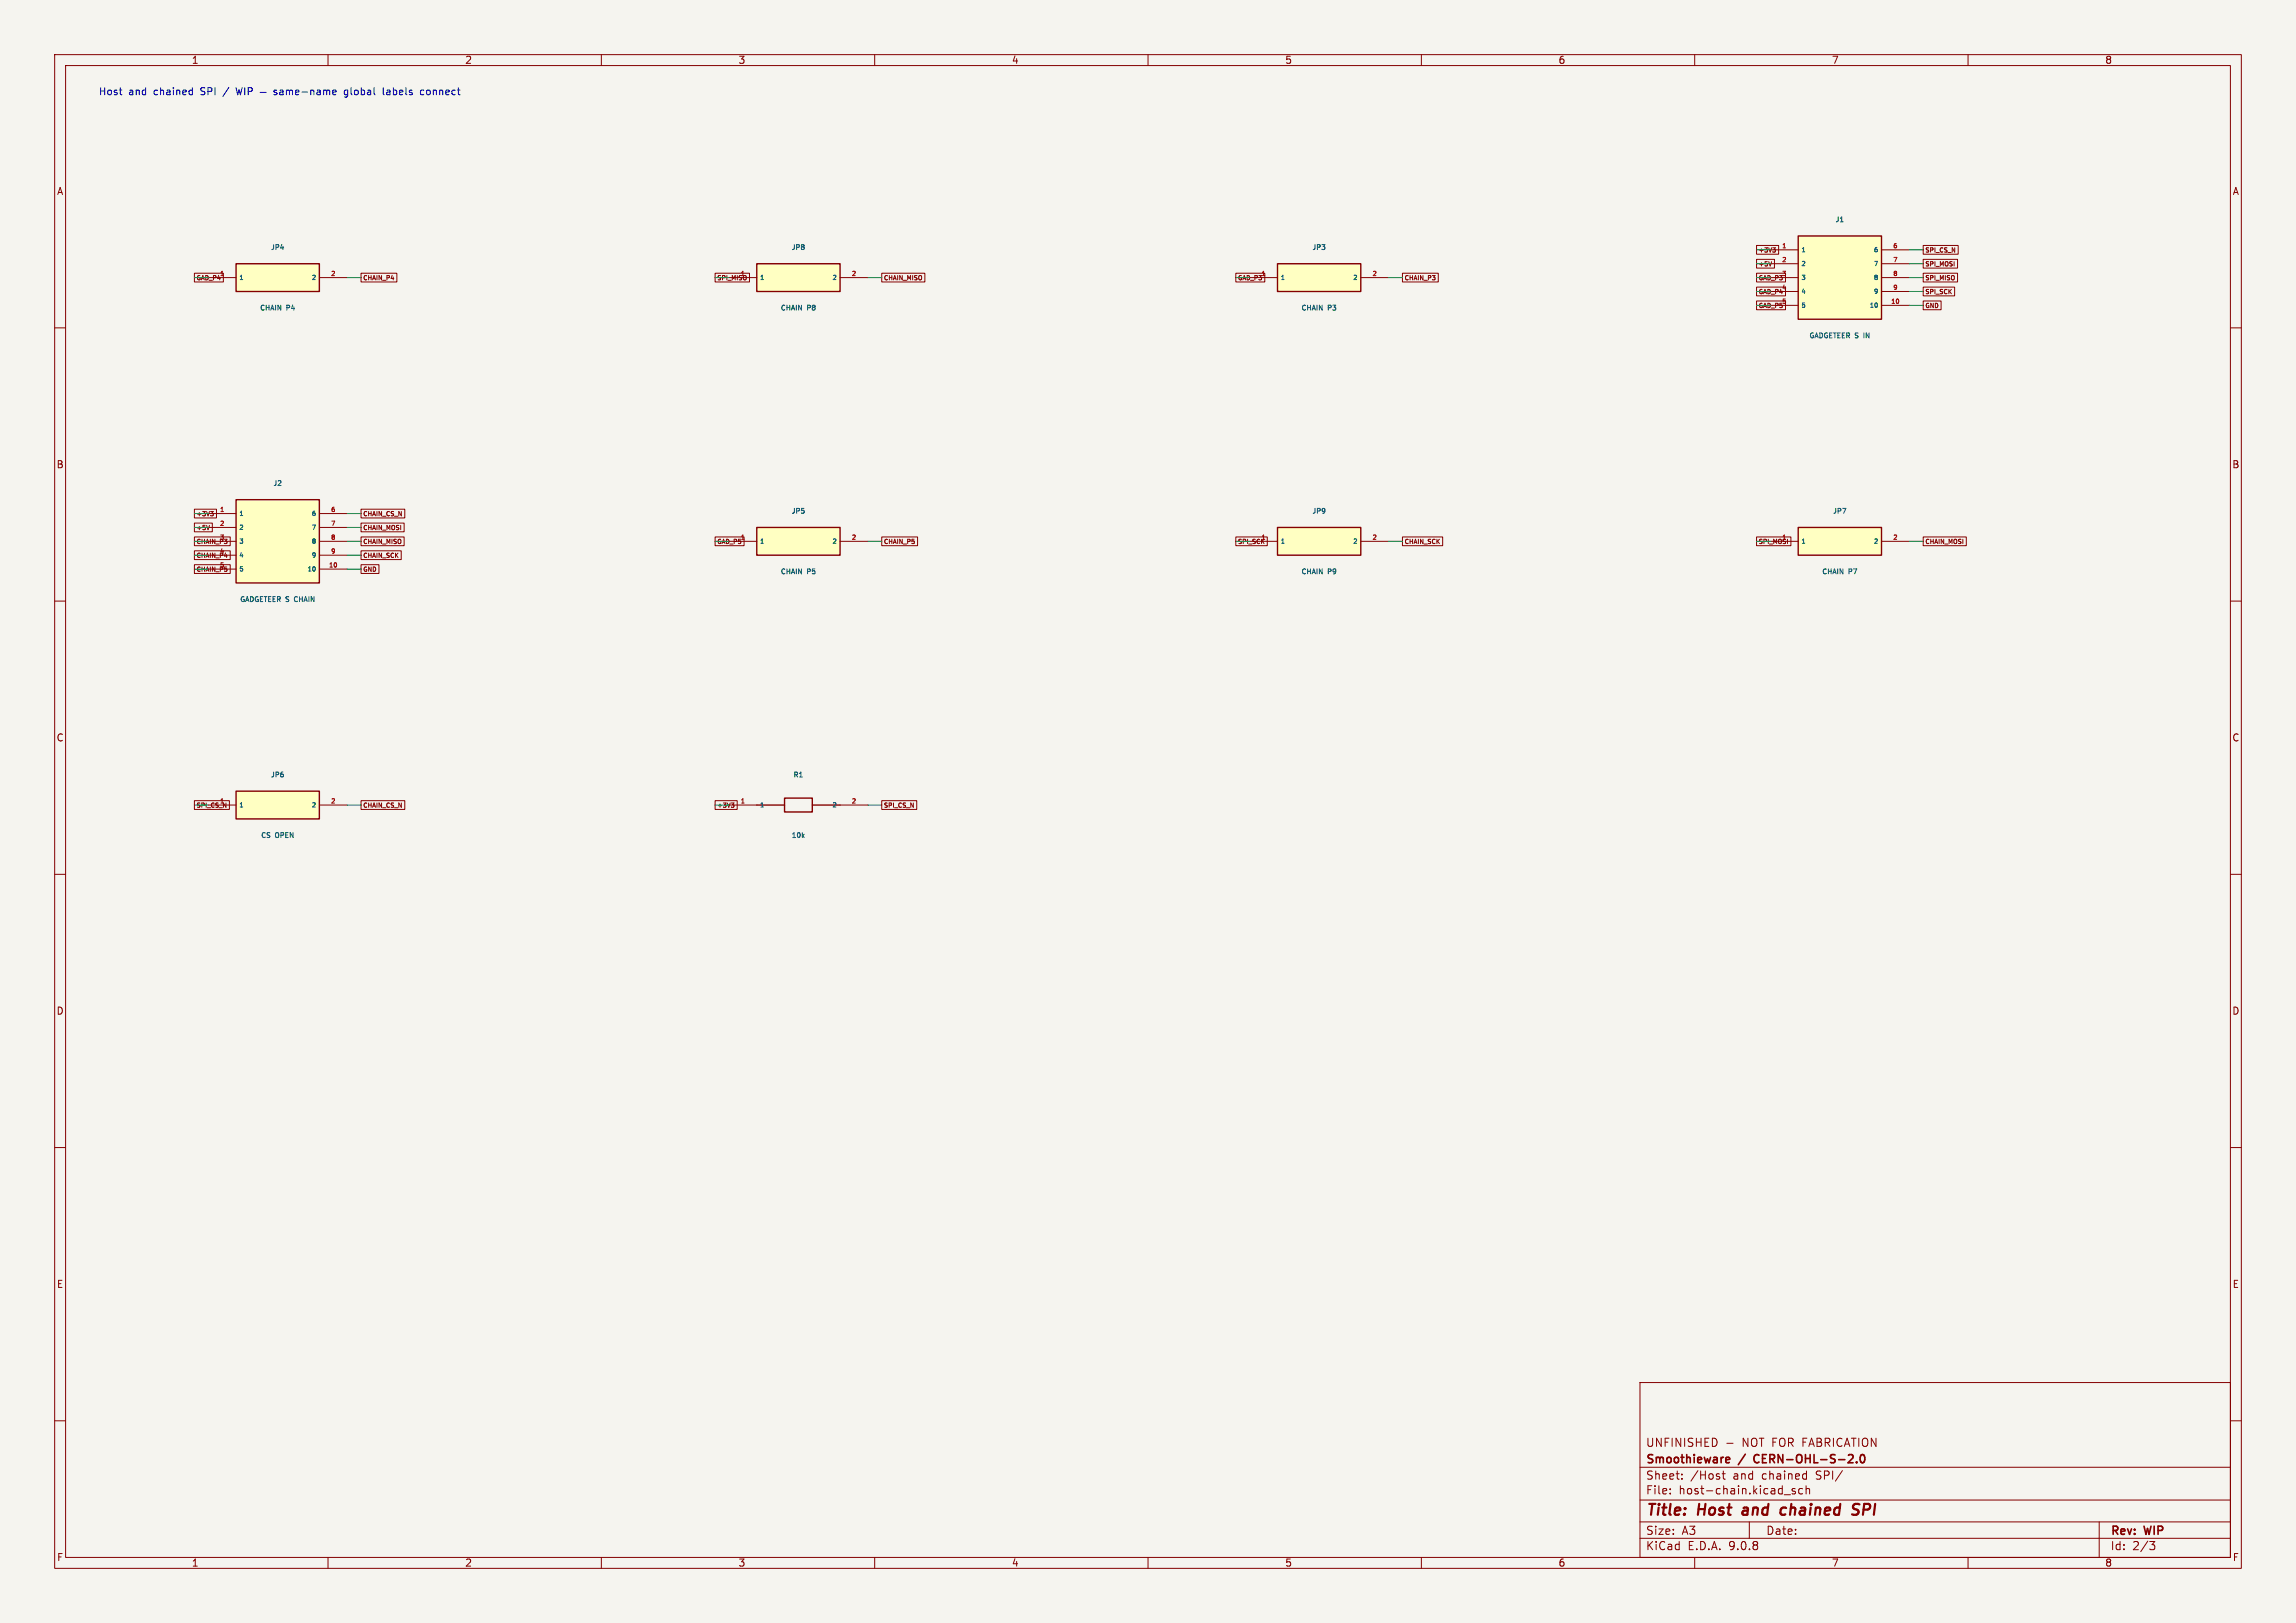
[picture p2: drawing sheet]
<svg xmlns="http://www.w3.org/2000/svg" width="420mm" height="297mm" viewBox="0 0 420 297" stroke-linecap="round" stroke-linejoin="round" font-family="sans-serif">
<defs><g id="words">
<g font-size="2.8" fill="#840000">
<text x="301" y="277.9">Title:</text>
<text x="310.6" y="277.9">Host</text>
<text x="319.6" y="277.9">and</text>
<text x="327.4" y="277.9">chained</text>
<text x="341.3" y="277.9">SPI</text>
</g>
<g font-size="2.1" fill="#840000">
<text x="301" y="268.2">Smoothieware</text>
<text x="301" y="265">UNFINISHED</text>
<text x="318.2" y="268.2">/</text>
<text x="318.7" y="265">NOT FOR FABRICATION</text>
<text x="321.5" y="268.2">CERN-OHL-S-2.0</text>
<text x="301" y="273.7">File:</text>
<text x="301" y="271">Sheet:</text>
<text x="307.1" y="273.7">host-chain.kicad_sch</text>
<text x="309.2" y="271">/Host</text>
<text x="317.1" y="271">and</text>
<text x="322.5" y="271">chained</text>
<text x="332.5" y="271">SPI/</text>
<text x="301" y="281.1">Size:</text>
<text x="307.6" y="281.1">A3</text>
<text x="323" y="281.1">Date:</text>
<text x="386" y="281.3">Rev:</text>
<text x="392.4" y="281.3">WIP</text>
<text x="301" y="283.9">KiCad</text>
<text x="308.7" y="283.9">E.D.A.</text>
<text x="316.3" y="283.9">9.0.8</text>
<text x="386" y="283.9">Id:</text>
<text x="390.1" y="283.9">2/3</text>
</g>
<g font-size="1.8" fill="#840000">
<text x="35" y="11.9">1</text>
<text x="85" y="11.9">2</text>
<text x="135" y="11.9">3</text>
<text x="185" y="11.9">4</text>
<text x="235" y="11.9">5</text>
<text x="285" y="11.9">6</text>
<text x="335" y="11.9">7</text>
<text x="385" y="11.9">8</text>
<text x="10.3" y="35.9">A</text>
<text x="408.3" y="35.9">A</text>
<text x="10.3" y="85.9">B</text>
<text x="408.2" y="85.9">B</text>
<text x="10.3" y="135.9">C</text>
<text x="408.2" y="135.9">C</text>
<text x="10.3" y="185.9">D</text>
<text x="408.2" y="185.9">D</text>
<text x="10.3" y="235.9">E</text>
<text x="408.3" y="235.9">E</text>
<text x="10.3" y="285.9">F</text>
<text x="35" y="286.9">1</text>
<text x="85" y="286.9">2</text>
<text x="135" y="286.9">3</text>
<text x="185" y="286.9">4</text>
<text x="235" y="286.9">5</text>
<text x="285" y="286.9">6</text>
<text x="335" y="286.9">7</text>
<text x="385" y="286.9">8</text>
<text x="408.3" y="285.9">F</text>
</g>
<g font-size="1.8" fill="#0000c2">
<text x="18" y="17.6">Host</text>
<text x="23.5" y="17.6">and</text>
<text x="28.2" y="17.6">chained</text>
<text x="37" y="17.6">SPI</text>
<text x="41.3" y="17.6">/</text>
<text x="64.2" y="17.6">global</text>
<text x="71.5" y="17.6">labels</text>
<text x="78.5" y="17.6">connect</text>
</g>
<g font-size="1.3" fill="#006464">
<text x="335.6" y="40.9">J1</text>
<text x="49.4" y="45.9">JP4</text>
<text x="144.7" y="45.9">JP8</text>
<text x="239.9" y="45.9">JP3</text>
<text x="47.4" y="57">CHAIN</text>
<text x="52.4" y="57">P4</text>
<text x="142.7" y="57">CHAIN</text>
<text x="147.6" y="57">P8</text>
<text x="237.9" y="57">CHAIN</text>
<text x="242.9" y="57">P3</text>
<text x="330.9" y="62.1">GADGETEER S</text>
<text x="341.1" y="62.1">IN</text>
<text x="49.9" y="89.1">J2</text>
<text x="144.7" y="94.2">JP5</text>
<text x="239.9" y="94.2">JP9</text>
<text x="335.2" y="94.2">JP7</text>
<text x="142.7" y="105.3">CHAIN</text>
<text x="147.6" y="105.3">P5</text>
<text x="237.9" y="105.3">CHAIN</text>
<text x="242.9" y="105.3">P9</text>
<text x="333.2" y="105.3">CHAIN</text>
<text x="338.1" y="105.3">P7</text>
<text x="43.8" y="110.4">GADGETEER S</text>
<text x="54.1" y="110.4">CHAIN</text>
<text x="49.4" y="142.5">JP6</text>
<text x="145" y="142.5">R1</text>
<text x="47.6" y="153.5">CS</text>
<text x="50.4" y="153.5">OPEN</text>
<text x="144.7" y="153.5">10k</text>
</g>
<g font-size="1.1" fill="#840000">
<text x="321.6" y="46.4">+3V3</text>
<text x="352.1" y="46.4">SPI_CS_N</text>
<text x="35.9" y="51.5">GAD_P4</text>
<text x="66.3" y="51.5">CHAIN_P4</text>
<text x="131.1" y="51.5">SPI_MISO</text>
<text x="135.4" y="50.5">1</text>
<text x="161.6" y="51.5">CHAIN_MISO</text>
<text x="226.4" y="51.5">GAD_P3</text>
<text x="230.6" y="50.5">1</text>
<text x="256.8" y="51.5">CHAIN_P3</text>
<text x="321.6" y="48.9">+5V</text>
<text x="321.6" y="51.5">GAD_P3</text>
<text x="325.9" y="50.5">3</text>
<text x="352.1" y="48.9">SPI_MOSI</text>
<text x="352.1" y="51.5">SPI_MISO</text>
<text x="321.6" y="54">GAD_P4</text>
<text x="321.6" y="56.6">GAD_P5</text>
<text x="325.9" y="55.6">5</text>
<text x="352.1" y="56.6">GND</text>
<text x="352.1" y="54">SPI_SCK</text>
<text x="35.9" y="94.7">+3V3</text>
<text x="66.3" y="94.7">CHAIN_CS_N</text>
<text x="35.9" y="99.7">CHAIN_P3</text>
<text x="35.9" y="97.2">+5V</text>
<text x="40.1" y="98.8">3</text>
<text x="40.1" y="101.3">4</text>
<text x="66.3" y="97.2">CHAIN_MOSI</text>
<text x="66.3" y="99.7">CHAIN_MISO</text>
<text x="131.1" y="99.7">GAD_P5</text>
<text x="135.4" y="98.8">1</text>
<text x="161.6" y="99.7">CHAIN_P5</text>
<text x="226.4" y="99.7">SPI_SCK</text>
<text x="230.6" y="98.8">1</text>
<text x="256.8" y="99.7">CHAIN_SCK</text>
<text x="321.6" y="99.7">SPI_MOSI</text>
<text x="325.9" y="98.8">1</text>
<text x="352.1" y="99.7">CHAIN_MOSI</text>
<text x="35.9" y="102.3">CHAIN_P4</text>
<text x="35.9" y="104.8">CHAIN_P5</text>
<text x="40.1" y="103.9">5</text>
<text x="66.3" y="104.8">GND</text>
<text x="66.3" y="102.3">CHAIN_SCK</text>
<text x="35.9" y="148">SPI_CS_N</text>
<text x="40.1" y="147.1">1</text>
<text x="66.3" y="148">CHAIN_CS_N</text>
<text x="131.1" y="148">+3V3</text>
<text x="161.6" y="148">SPI_CS_N</text>
</g>
<g font-size="1.1" fill="#a90000">
<text x="325.9" y="45.5">1</text>
<text x="346.2" y="45.5">6</text>
<text x="40.1" y="50.5">1</text>
<text x="60.4" y="50.5">2</text>
<text x="155.7" y="50.5">2</text>
<text x="250.9" y="50.5">2</text>
<text x="325.9" y="48">2</text>
<text x="325.9" y="53.1">4</text>
<text x="346.2" y="48">7</text>
<text x="346.2" y="50.5">8</text>
<text x="346.2" y="53.1">9</text>
<text x="345.8" y="55.6">10</text>
<text x="40.1" y="93.7">1</text>
<text x="60.4" y="93.7">6</text>
<text x="40.1" y="96.3">2</text>
<text x="60.4" y="96.3">7</text>
<text x="60.4" y="98.8">8</text>
<text x="60.4" y="101.3">9</text>
<text x="155.7" y="98.8">2</text>
<text x="250.9" y="98.8">2</text>
<text x="346.2" y="98.8">2</text>
<text x="60" y="103.9">10</text>
<text x="60.4" y="147.1">2</text>
<text x="135.4" y="147.1">1</text>
<text x="155.7" y="147.1">2</text>
</g>
<g font-size="1.1" fill="#006464">
<text x="329.4" y="46.3">1</text>
<text x="342.6" y="46.3">6</text>
<text x="43.7" y="51.4">1</text>
<text x="56.9" y="51.4">2</text>
<text x="138.9" y="51.4">1</text>
<text x="152.1" y="51.4">2</text>
<text x="234.2" y="51.4">1</text>
<text x="247.4" y="51.4">2</text>
<text x="329.4" y="48.9">2</text>
<text x="329.4" y="51.4">3</text>
<text x="329.4" y="54">4</text>
<text x="342.6" y="48.9">7</text>
<text x="342.6" y="51.4">8</text>
<text x="342.6" y="54">9</text>
<text x="329.4" y="56.5">5</text>
<text x="341.8" y="56.5">10</text>
<text x="43.7" y="94.6">1</text>
<text x="56.9" y="94.6">6</text>
<text x="43.7" y="97.1">2</text>
<text x="43.7" y="99.7">3</text>
<text x="56.9" y="97.1">7</text>
<text x="56.9" y="99.7">8</text>
<text x="138.9" y="99.7">1</text>
<text x="152.1" y="99.7">2</text>
<text x="234.2" y="99.7">1</text>
<text x="247.4" y="99.7">2</text>
<text x="329.4" y="99.7">1</text>
<text x="342.6" y="99.7">2</text>
<text x="43.7" y="102.2">4</text>
<text x="43.7" y="104.8">5</text>
<text x="56.1" y="104.8">10</text>
<text x="56.9" y="102.2">9</text>
<text x="43.7" y="147.9">1</text>
<text x="56.9" y="147.9">2</text>
<text x="138.9" y="147.9">1</text>
<text x="152.1" y="147.9">2</text>
</g>
</g></defs>
<path d="M0 0h420v297h-420z" fill="#f5f4ef" stroke="#f5f4ef" stroke-width=".18"/>
<g fill="none" stroke="#840000" stroke-width=".18">
<path d="M10 10h400v277h-400zM12 12h396v273h-396zM60 10v2M110 10v2M160 10v2M210 10v2M260 10v2M310 10v2M360 10v2M10 60h2M408 60h2M10 110h2"/>
<path d="M408 110h2M10 160h2M408 160h2M10 210h2M408 210h2M300 253h108v32h-108zM10 260h2M300 278.5h108M300 274.5h108M300 268.5h108M305.5 273.2v.2M305.5 272.5v.1"/>
<path d="M307.7 270.5v.2M307.7 269.8v.1M315 269.7h.6M315.2 269.2v1.3l.4 .2M315.9 264.1h1.1M320 278.5v3M326.4 273.5h1.1M328.4 272.5l-.4-.1-.2 .2 .1 .2 .5 .2v.3h-.6M329.7 272.5l-.4-.1-.3 .3v.4l.2 .2h.5M330.3 269.7l.1 .1M330.4 272.5l.2-.1 .3 .1 .1 .9M330.4 271.9v1.5"/>
<path d="M330.4 269.2v1.5M330.4 270.6l-.1 .1M384 278.5v6.5M408 260h2M60 285v2M110 285v2M160 285v2M210 285v2M260 285v2M300 281.5h108M310 285v2M360 285v2"/>
<path d="M393.2 282.1h1l-.5 .6 .4 .1 .1 .5-.3 .3h-.5"/>
</g>
<path d="M318.8 276.5l-.1 .4 .3 .3M325.7 277l.3 .2 .6-.1M326.7 276a.66 .66 0 0 0-1 .3M339.1 276.1l.5 .2a.49 .49 0 0 1 .4 .5 .49 .49 0 0 1-.5 .4h-.5M340.1 275.3a.85 .85 0 0 0-1 .1" fill="none" stroke="#840000" stroke-width=".4"/>
<path d="M315.9 266.7l.4 .1 .1 .2-.7 .2M316.3 267.6l-.4 .1M321 266.4l-.2 .4 .2 .7M338 267.7h1M338.9 266.3v.5M339.6 267.5v.2M340.4 266.3l.2-.1a.8 .8 0 0 1 .5 .7 .8 .8 0 0 1-.5 .8l-.2-.2-.1-.4z" fill="none" stroke="#840000" stroke-width=".3"/>
<path d="M43.2 91.4h15.2v15.3h-15.2z" fill="#ffffc2"/>
<path d="M43.2 91.4h15.2v15.3h-15.2z" fill="none" stroke="#840000" stroke-width=".25"/>
<path d="M38.1 94h5.1M38.1 96.5h5.1M38.1 99.1h5.1M58.4 94h5.1M58.4 96.5h5.1M58.4 99.1h5.1M38.1 101.6h5.1M38.1 104.1h5.1M58.4 101.6h5.1M58.4 104.1h5.1" fill="none" stroke="#840000" stroke-width=".18"/>
<path d="M328.9 96.5h15.3v5.1h-15.3z" fill="#ffffc2"/>
<path d="M328.9 96.5h15.3v5.1h-15.3z" fill="none" stroke="#840000" stroke-width=".25"/>
<path d="M323.8 99.1h5.1M344.2 99.1h5" fill="none" stroke="#840000" stroke-width=".18"/>
<path d="M138.4 48.3h15.3v5h-15.3z" fill="#ffffc2"/>
<path d="M138.4 48.3h15.3v5h-15.3zM138.4 147.3h5.1M143.5 146.1h5.1v2.5h-5.1zM148.6 147.3h5.1" fill="none" stroke="#840000" stroke-width=".25"/>
<path d="M133.3 50.8h5.1M153.7 50.8h5M133.3 147.3h5.1M153.7 147.3h5" fill="none" stroke="#840000" stroke-width=".18"/>
<path d="M43.2 48.3h15.2v5h-15.2z" fill="#ffffc2"/>
<path d="M43.2 48.3h15.2v5h-15.2z" fill="none" stroke="#840000" stroke-width=".25"/>
<path d="M38.1 50.8h5.1M58.4 50.8h5.1" fill="none" stroke="#840000" stroke-width=".18"/>
<path d="M43.2 144.8h15.2v5.1h-15.2z" fill="#ffffc2"/>
<path d="M43.2 144.8h15.2v5.1h-15.2z" fill="none" stroke="#840000" stroke-width=".25"/>
<path d="M38.1 147.3h5.1M58.4 147.3h5.1" fill="none" stroke="#840000" stroke-width=".18"/>
<path d="M233.7 48.3h15.2v5h-15.2z" fill="#ffffc2"/>
<path d="M233.7 48.3h15.2v5h-15.2z" fill="none" stroke="#840000" stroke-width=".25"/>
<path d="M228.6 50.8h5.1M248.9 50.8h5.1" fill="none" stroke="#840000" stroke-width=".18"/>
<path d="M328.9 43.2h15.3v15.2h-15.3z" fill="#ffffc2"/>
<path d="M328.9 43.2h15.3v15.2h-15.3z" fill="none" stroke="#840000" stroke-width=".25"/>
<path d="M323.8 45.7h5.1M323.8 48.3h5.1M323.8 50.8h5.1M323.8 53.3h5.1M323.8 55.9h5.1M344.2 45.7h5M344.2 48.3h5M344.2 50.8h5M344.2 53.3h5M344.2 55.9h5" fill="none" stroke="#840000" stroke-width=".18"/>
<path d="M138.4 96.5h15.3v5.1h-15.3z" fill="#ffffc2"/>
<path d="M138.4 96.5h15.3v5.1h-15.3z" fill="none" stroke="#840000" stroke-width=".25"/>
<path d="M133.3 99.1h5.1M153.7 99.1h5" fill="none" stroke="#840000" stroke-width=".18"/>
<path d="M233.7 96.5h15.2v5.1h-15.2z" fill="#ffffc2"/>
<path d="M233.7 96.5h15.2v5.1h-15.2z" fill="none" stroke="#840000" stroke-width=".25"/>
<g fill="none" stroke="#840000" stroke-width=".18">
<path d="M35.6 50h5.3v1.6h-5.3zM66 50h6.6v1.6h-6.6zM130.8 50h6.3v1.6h-6.3zM161.3 50h7.9v1.6h-7.9zM226.1 50h5.3v1.6h-5.3zM256.5 50h6.6v1.6h-6.6zM321.3 52.5h5.3v1.6h-5.3zM321.3 47.5h3.3v1.6h-3.3zM321.3 50h5.3v1.6h-5.3zM321.3 55.1h5.3v1.6h-5.3zM321.3 44.9h4.1v1.6h-4.1zM324.1 47.9l-.3 .8"/>
<path d="M324.3 45.3h.5l-.3 .3 .2 .1 .1 .3-.4 .1M351.8 55.1h3.3v1.6h-3.3zM351.8 47.5h6.3v1.6h-6.3zM351.8 52.5h5.7v1.6h-5.7zM351.8 50h6.3v1.6h-6.3zM351.8 44.9h6.4v1.6h-6.4zM35.6 93.2h4v1.6h-4zM35.6 98.3h6.5v1.6h-6.5zM35.6 95.7h3.2v1.6h-3.2zM38.3 96.1l-.2 .8M38.5 93.6h.5l-.3 .3 .3 .1v.2l-.4 .2M66 93.2h8v1.6h-8z"/>
<path d="M66 95.7h7.9v1.6h-7.9zM66 98.3h7.9v1.6h-7.9zM130.8 98.3h5.3v1.6h-5.3zM161.3 98.3h6.5v1.6h-6.5zM226.1 98.3h5.7v1.6h-5.7zM228.6 99.1h5.1M248.9 99.1h5.1M256.5 98.3h7.4v1.6h-7.4zM321.3 98.3h6.3v1.6h-6.3zM351.8 98.3h7.9v1.6h-7.9zM35.6 100.8h6.5v1.6h-6.5zM35.6 103.3h6.5v1.6h-6.5z"/>
<path d="M66 103.3h3.3v1.6h-3.3zM66 100.8h7.4v1.6h-7.4zM35.6 146.5h6.4v1.6h-6.4zM66 146.5h8v1.6h-8zM130.8 146.5h4.1v1.6h-4.1zM133.8 146.9h.5l-.3 .3 .2 .1 .1 .3-.4 .1M161.3 146.5h6.4v1.6h-6.4z"/>
</g>
<g fill="none" stroke="#009600" stroke-width=".18">
<path d="M35.6 50.8h2.5M63.5 50.8h2.5M130.8 50.8h2.5M158.7 50.8h2.6M226.1 50.8h2.5M254 50.8h2.5M321.3 50.8h2.5M321.3 45.7h2.5M321.3 48.3h2.5M321.3 53.3h2.5M321.3 55.9h2.5M349.2 50.8h2.6"/>
<path d="M349.2 45.7h2.6M349.2 48.3h2.6M349.2 53.3h2.6M349.2 55.9h2.6M35.6 99.1h2.5M35.6 94h2.5M35.6 96.5h2.5M63.5 99.1h2.5M63.5 94h2.5M63.5 96.5h2.5M130.8 99.1h2.5M158.7 99.1h2.6"/>
<path d="M226.1 99.1h2.5M254 99.1h2.5M321.3 99.1h2.5M349.2 99.1h2.6M35.6 104.1h2.5M35.6 101.6h2.5M63.5 104.1h2.5M63.5 101.6h2.5M35.6 147.3h2.5M63.5 147.3h2.5M130.8 147.3h2.5M158.7 147.3h2.6"/>
</g>
<g fill="none" stroke="#0000c2" stroke-width=".18">
<path d="M35.1 16.5h.1M35.2 16v1.3M35.2 17.3h-.1M43.2 16l.3 1.3 .2-.9 .3 .9 .3-1.3M44.8 16v1.3M45.4 16.7h.6l.1-.2v-.3l-.7-.2v1.3M47.6 16.9h1.1M50.6 16.5h-.3l-.2 .2 .1 .1 .4 .2v.3h-.5M51.2 16.5h.5l.1 .8M51.8 16.8h-.5l-.1 .2 .1 .3h.5M52.4 16.6l.4-.1 .2 .2M52.4 16.5v.8"/>
<path d="M53 16.7l.1-.2h.3l.1 .8M53 16.7v.6M54.1 16.9l.6-.1-.1-.3h-.3l-.2 .2v.6h.5M55.2 16.8h1M56.9 16.6l.1-.1h.3l.1 .8M56.9 16.5v.8M58 16.5h.5l.1 .8M58.6 16.8h-.4l-.2 .2 .2 .3h.4M59.2 16.6l.4-.1 .2 .2M59.2 16.5v.8M59.8 16.7l.1-.2h.4v.8M59.8 16.7v.6"/>
<path d="M60.9 16.9l.6-.1-.1-.3h-.3l-.2 .2v.6h.5M63.6 16.5h-.4l-.2 .2 .1 .6h.5M63.6 16.5v1l-.2 .3-.4-.1M70.1 16v1.2l.2 .1M71.2 16.5h-.4M71.2 16.8h-.3l-.2 .2 .1 .3h.4M77.5 16.5h-.3l-.3 .2 .1 .6h.5"/>
</g>
<use href="#words"/>
</svg>
